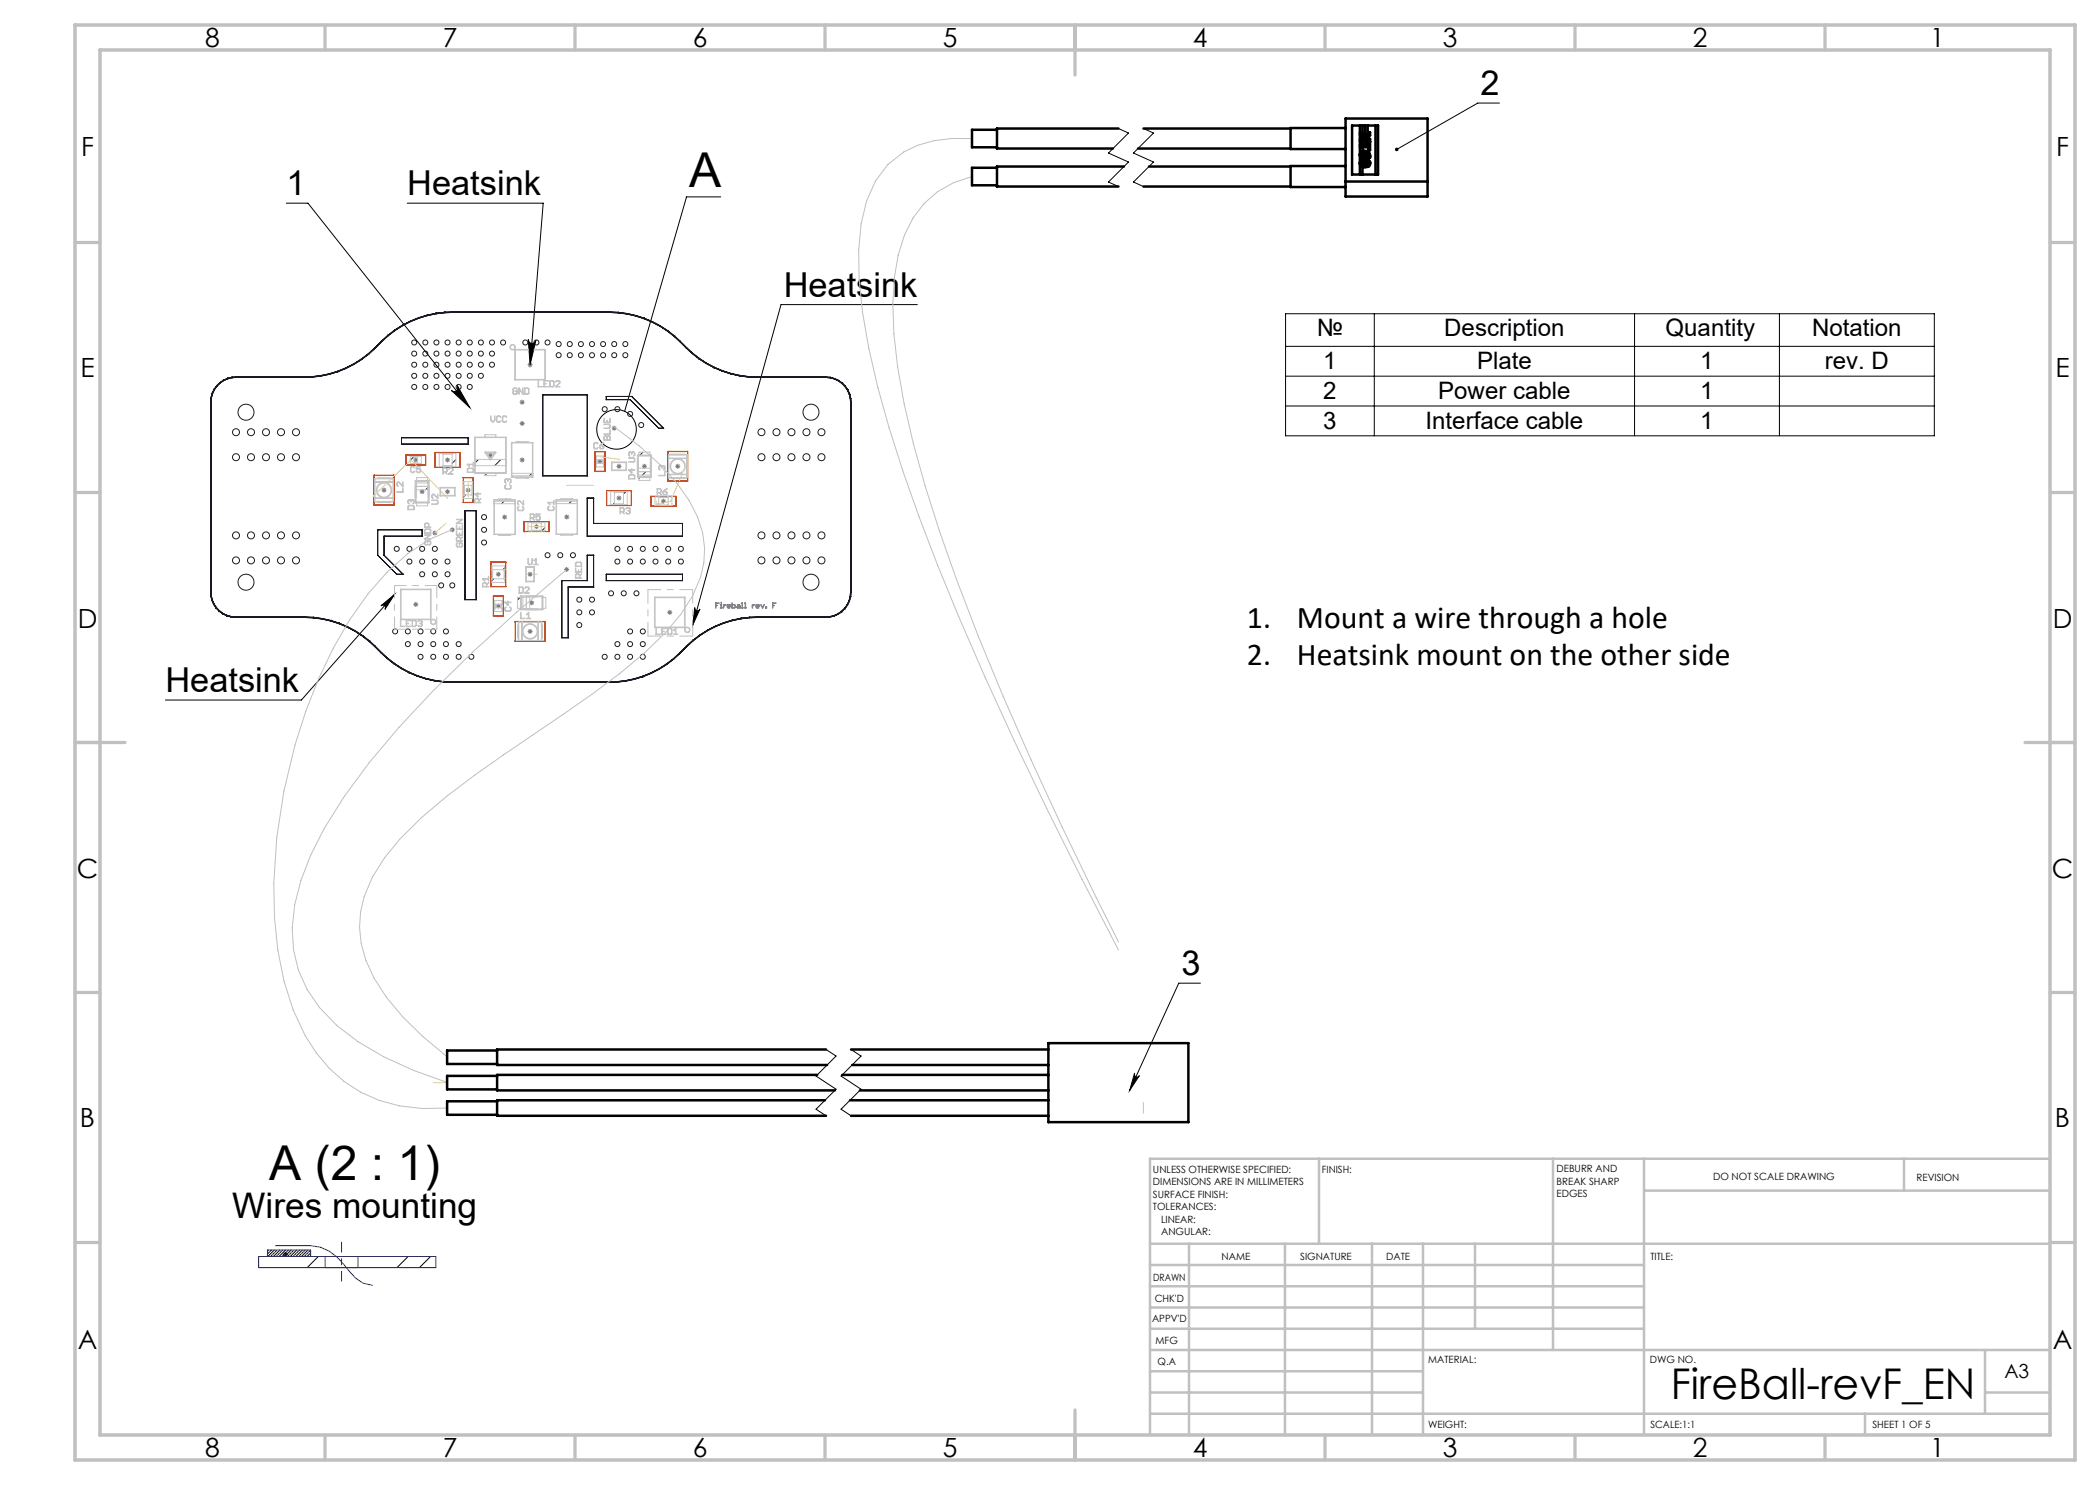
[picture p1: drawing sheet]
<svg xmlns="http://www.w3.org/2000/svg" width="420mm" height="297mm" viewBox="0 0 420 297" stroke-linecap="round" stroke-linejoin="round" font-family="sans-serif">
<defs><g id="words">
<g font-size="9.6">
<text x="137.8" y="37.4">A</text>
<text x="53.9" y="236">A (2 : 1)</text>
</g>
<text font-size="8.5" x="334.2" y="279.7">FireBall-revF_EN</text>
<text font-size="7.1" x="46.5" y="243.6">Wires mounting</text>
<g font-size="6.9">
<text x="296.1" y="19">2</text>
<text x="57.3" y="39.1">1</text>
<text x="81.5" y="39.1">Heatsink</text>
<text x="156.7" y="59.3">Heatsink</text>
<text x="33.1" y="138.4">Heatsink</text>
<text x="236.3" y="195.1">3</text>
</g>
<g font-size="6.3">
<text x="249.4" y="125.7">1.</text>
<text x="259.4" y="125.7">Mount a wire through a hole</text>
<text x="249.4" y="133">2.</text>
<text x="259.4" y="133">Heatsink mount on the other side</text>
</g>
<g font-size="5.3">
<text x="41" y="9.5">8</text>
<text x="88.5" y="9.5">7</text>
<text x="138.5" y="9.5">6</text>
<text x="188.5" y="9.5">5</text>
<text x="238.5" y="9.5">4</text>
<text x="288.5" y="9.5">3</text>
<text x="338.5" y="9.5">2</text>
<text x="386" y="9.5">1</text>
<text x="16.2" y="31.3">F</text>
<text x="411.2" y="31.3">F</text>
<text x="16.1" y="75.5">E</text>
<text x="411.1" y="75.5">E</text>
<text x="15.5" y="125.5">D</text>
<text x="410.5" y="125.5">D</text>
<text x="15.4" y="175.5">C</text>
<text x="410.4" y="175.5">C</text>
<text x="16" y="225.5">B</text>
<text x="411" y="225.5">B</text>
<text x="15.5" y="269.8">A</text>
<text x="410.5" y="269.8">A</text>
<text x="41" y="291.5">8</text>
<text x="88.5" y="291.5">7</text>
<text x="138.5" y="291.5">6</text>
<text x="188.5" y="291.5">5</text>
<text x="238.5" y="291.5">4</text>
<text x="288.5" y="291.5">3</text>
<text x="338.5" y="291.5">2</text>
<text x="386" y="291.5">1</text>
</g>
<g font-size="4.8">
<text x="263.4" y="67.2">№</text>
<text x="288.9" y="67.2">Description</text>
<text x="333.1" y="67.2">Quantity</text>
<text x="362.4" y="67.2">Notation</text>
<text x="264.6" y="73.9">1</text>
<text x="295.4" y="73.9">Plate</text>
<text x="340.1" y="73.9">1</text>
<text x="365" y="73.9">rev. D</text>
<text x="264.6" y="79.8">2</text>
<text x="287.7" y="79.8">Power cable</text>
<text x="340.1" y="79.8">1</text>
<text x="264.6" y="85.8">3</text>
<text x="285.1" y="85.8">Interface cable</text>
<text x="340.1" y="85.8">1</text>
</g>
<text font-size="3.9" x="400.9" y="275.5">A3</text>
<g font-size="2">
<text x="230.6" y="234.6">UNLESS OTHERWISE SPECIFIED:</text>
<text x="230.6" y="237.1">DIMENSIONS ARE IN MILLIMETERS</text>
<text x="230.6" y="239.6">SURFACE FINISH:</text>
<text x="264.4" y="234.6">FINISH:</text>
<text x="311.3" y="234.5">DEBURR AND</text>
<text x="311.3" y="237">BREAK SHARP</text>
<text x="311.3" y="239.5">EDGES</text>
<text x="342.6" y="236">DO NOT SCALE DRAWING</text>
<text x="383.3" y="236.2">REVISION</text>
<text x="230.6" y="242.1">TOLERANCES:</text>
<text x="232.2" y="244.6">LINEAR:</text>
<text x="232.2" y="247.1">ANGULAR:</text>
<text x="244.3" y="252">NAME</text>
<text x="260" y="251.9">SIGNATURE</text>
<text x="277.2" y="251.9">DATE</text>
<text x="330.1" y="251.9">TITLE:</text>
<text x="230.6" y="256.1">DRAWN</text>
<text x="230.9" y="260.3">CHK'D</text>
<text x="230.4" y="264.4">APPV'D</text>
<text x="231.1" y="268.8">MFG</text>
<text x="231.5" y="273">Q.A</text>
<text x="285.6" y="272.5">MATERIAL:</text>
<text x="330" y="272.5">DWG NO.</text>
<text x="285.6" y="285.5">WEIGHT:</text>
<text x="330.1" y="285.6">SCALE:1:1</text>
<text x="374.5" y="285.6">SHEET 1 OF 5</text>
</g>
</g></defs>
<g fill="none" stroke="#000" stroke-width=".2">
<path d="M144.1 39.4h-6.8l-12.4 42.9M223.7 25.7l2 .9-4 4 4 1.8-4 4 2 .9M228.7 25.7l2 .9-4 4 4 1.8-4 4 2 .9M299.9 20.6h-4.3l-16.3 9.3M57.3 40.6h4.3l32.3 40.9M81.4 40.6h27.2l-2.6 32.3M90.2 78.1a.77 .77 0 0 0 1.1 .1 .77 .77 0 0 0 .1-1.1l2.5 4.4zM105.7 67.9a.77 .77 0 0 0 .7 .8 .77 .77 0 0 0 .8-.7l-1.2 4.9zM183.5 60.9h-27.3l-17.7 64.1M257.1 62.7h129.8v24.5h-129.8zM257.1 69.3h129.8M257.1 75.2h129.8"/>
<path d="M274.9 62.7v24.5M326.9 62.7v24.5M355.9 62.7v24.5M257.1 81.2h129.8M78.9 118.9l-18.6 21.1h-27.2M76.2 121.2l2.7-2.3-1.9 3a.54 .54 0 0 0-.1-.8 .54 .54 0 0 0-.7 .1zM139 121.5a.54 .54 0 0 0 .3 .7 .54 .54 0 0 0 .7-.4l-1.5 3.2zM240.1 196.6h-4.3l-9.9 21.5M165.2 209.9l2 1.3-4 4 4 2.6-4 4 2 1.4M170.2 209.9l2 1.3-4 4 4 2.6-4 4 2 1.4M226.9 214.7a.54 .54 0 0 0 .3 .7 .54 .54 0 0 0 .7-.3l-2 3zM53.7 250l-.2 .3"/>
<path d="M53.9 250.4l-.3 .3M54.3 250l-.3 .3M54.4 251l-.2 .3M54.9 250l-1.3 1.3M54.9 250.6l-.3 .2M55.3 250.1l-.3 .3M55.4 251.1l-.2 .2M55.8 250.7l-.2 .3M56 250l-1.3 1.3M56.3 250.3l-.3 .3M56.4 251.3h.1M56.5 250l-.1 .1"/>
<path d="M56.8 250.8l-.3 .3M57.1 250l-1.3 1.3M57.2 250.4l-.2 .3M57.7 250l-.3 .3M57.8 251l-.3 .3M58.2 250l-1.3 1.3M58.2 250.6l-.2 .2M58.7 250.1l-.3 .3M58.8 251.1l-.2 .2M59.2 250.7l-.3 .3M59.3 250l-1.3 1.3M59.6 250.3l-.2 .3"/>
<path d="M59.8 251.3h-.1M59.9 250l-.1 .1M60.2 250.8l-.3 .3M60.5 250l-1.3 1.3M60.6 250.4l-.3 .3M61 250l-.2 .3M61.2 251l-.3 .3M61.6 250l-1.3 1.3M61.6 250.6l-.3 .2M62 250.1l-.3 .3M62.1 250.6l-.7 .7M62.1 251.1l-.1 .2"/>
<path d="M63.7 251.3l-2.3 2.2M81.6 251.3l-2.2 2.2M86.1 251.3l-2.2 2.2"/>
<circle cx="123.3" cy="85.9" r="4"/>
</g>
<g fill="none" stroke="#e13800" stroke-width=".2">
<path d="M74.8 95.1v5.9M74.8 95h4M78.8 95.1v5.9M81.2 93h3.9M81.2 91h3.9M81.2 91v2M85.2 91v2M87 93.5h.1M87 90.5h5M87 93.4v.1M87 93.4h5M87 93.5h5"/>
<path d="M87.1 90.5l-.1 3M87.1 90.5v3M92 93.5h.1M92 93.4v.1M92 90.5v3M92.6 95.6v4.9M92.7 95.5h1.9M94.6 95.6v4.9M119 90.3v4M119 94.3h2M119 90.4h2M120.9 90.3v4"/>
<path d="M121.3 98.1v3M121.3 98.2h5M126.2 98.1v3M130.2 99.3v1.9M130.2 99.2h5M133.5 90.3v5.9M133.6 96.3h3.9M133.6 90.3h3.9M135.1 99.3v1.9M137.6 90.3v5.9M74.8 101h4M92.7 100.5h1.9"/>
<path d="M98.2 112.4h3M98.2 117.4h3M98.2 112.4v4.9M98.7 119.3h2M98.7 119.2v4M100.6 119.2l.1 4M100.6 119.2v4M101.1 112.4v4.9M104.8 104.3v2M104.8 104.4h5M104.8 106.3h5M109.7 104.3v2"/>
<path d="M121.3 101.1h5M130.2 101.3h5M98.7 123.2h.1M98.7 123.1v.1M98.7 123.1h2M98.7 123.2h2M100.6 123.2h.1M100.7 123.1v.1M103 124.3h6M103 128.2h6M103.1 124.3v4M109 124.3v4"/>
</g>
<g fill="none" stroke="#191924" stroke-width=".2">
<path d="M42.2 79.6h.1M42.2 79.6l-.1 .8M42.2 79.5v.1M42.3 79.6h.1M42.3 79.6l-.1 .8M42.4 78.7l-.2 .8M42.4 78.7h.1M42.5 78.7h.1M42.5 78.7l-.2 .9M42.8 77.9h.1M42.8 77.9l-.4 .8M42.9 77.9l-.4 .8"/>
<path d="M42.9 77.9h.1M43.3 77.1h.1M43.3 77.1l-.5 .8M43.4 77.2h.1M43.4 77.2l-.5 .7M44 76.5h.1M44 76.5l-.7 .6M44 76.6h.1M44 76.6l-.6 .6M44.7 76h.1M44.7 76l-.7 .5M44.8 76.1h.1"/>
<path d="M44.8 76.1l-.8 .5M45.5 75.7l-.8 .3M45.5 75.7h.1M45.6 75.8h.1M45.6 75.8l-.8 .3M46.4 75.4l-.8 .3M46.4 75.4h.1M46.4 75.5h.1M46.4 75.5l-.8 .3M47.2 75.4h-.8M47.2 75.4h.1M47.2 75.4h13.7"/>
<path d="M47.2 75.5h.1M47.2 75.5h13.7M47.2 75.5h-.8M60.9 75.4h.1M60.9 75.5h.1M62.3 75.3l-1.4 .1M62.3 75.3h.1M62.3 75.4h.1M62.3 75.4l-1.4 .1M64.1 75.1h.1M64.1 75.1l-1.8 .2M64.1 75.2l-1.8 .2"/>
<path d="M64.1 75.2h.1M65.8 74.8l-1.7 .3M65.8 74.8h.1M65.9 74.9h.1M65.9 74.9l-1.8 .3M67.5 74.2h.1M67.5 74.2l-1.7 .6M67.6 74.3l-1.7 .6M67.6 74.3h.1M69.2 73.6l-1.7 .6M69.2 73.6h.1M69.2 73.7l-1.6 .6"/>
<path d="M69.2 73.7h.1M70.8 72.8l-1.6 .8M70.8 72.8h.1M70.8 72.9l-1.6 .8M70.8 72.9h.1M72.3 71.8h.1M72.3 71.8l-1.5 1M72.3 71.9l-1.5 1M72.3 71.9h.1M73.7 70.7h.1M73.7 70.7l-1.4 1.1M73.7 70.8l-1.4 1.1"/>
<path d="M73.7 70.8h.1M75 69.5h.1M75 69.5l-1.3 1.2M75 69.6h.1M75 69.6l-1.3 1.2M76.3 68.3h.1M76.3 68.3l-1.3 1.2M76.3 68.3l-1.3 1.3M77.6 67.1h.1M77.6 67.1l-1.3 1.2M79 66l-1.4 1.1M79 66h.1"/>
<path d="M79.1 66.1h.1M79.1 66.1l-1.5 1M80.5 65h.1M80.5 65l-1.5 1M80.6 65.1l-1.5 1M80.6 65.1h.1M82.1 64.2l-1.6 .8M82.1 64.2h.1M82.1 64.3h.1M82.1 64.3l-1.5 .8M83.7 63.5h.1M83.7 63.5l-1.6 .7"/>
<path d="M83.8 63.5h-.1M83.8 63.6h.1M83.8 63.6l-1.7 .7M85.5 63l-1.7 .5M85.5 63h.1M85.5 63.1h.1M85.5 63.1l-1.7 .5M87.2 62.7h.1M87.2 62.7l-1.7 .3M87.2 62.8h.1M87.2 62.8l-1.7 .3M89 62.4h.1"/>
<path d="M89 62.4l-1.8 .3M89 62.5h.1M89 62.5l-1.8 .3M90.4 62.4h-1.4M90.4 62.4h31.5M90.4 62.4h.1M90.4 62.5h-1.4M90.4 62.5h31.5M90.4 62.5h.1M108.6 79v16.2M108.6 79h.1M108.6 79h8.8"/>
<path d="M117.4 79v16.2M117.4 79h.1M121.3 79.3v.6M121.3 79.3h.1M121.3 79.9h.1M121.3 79.3h5M121.3 79.9h4.7M121.9 62.5h.1M121.9 62.5l1.7 .1M121.9 62.4h.1M121.9 62.4l1.8 .1M123.6 62.6h.1"/>
<path d="M123.6 62.6l1.8 .2M123.7 62.5h.1M123.7 62.5l1.7 .2M125.4 62.8h.1M125.4 62.8l1.7 .4M125.4 62.7h.1M125.4 62.7l1.8 .4M126 79.9h.1M126 79.9l5.7 5.7M126.3 79.3h.1M126.3 79.3l6.4 6.3M127.1 63.2h.1"/>
<path d="M127.1 63.2l1.7 .5M127.2 63.1h.1M127.2 63.1l1.7 .5M128.8 63.7h.1M128.8 63.7l1.7 .7M128.9 63.6h.1M128.9 63.6l1.6 .7M130.5 64.4h.1M130.5 64.4l1.5 .9M130.5 64.3h.1M130.5 64.3l1.6 .9M132 65.3l1.5 .9"/>
<path d="M132 65.3h.1M132.1 65.2h.1M132.1 65.2l1.5 1M133.5 66.2h.1M133.5 66.2l1.4 1.1M133.6 66.2h.1M133.6 66.2l1.4 1.1M134.9 67.3l1.1 1M134.9 67.3h.1M135 67.3h.1M135 67.3l1 1M136 68.3h.1"/>
<path d="M136 68.3l1.3 1.3M136 68.3l1.3 1.2M137.3 69.6h.1M137.3 69.6l1 1M137.3 69.5l1.1 1M137.3 69.5h.1M138.3 70.6h.1M138.3 70.6l1.4 1.1M138.4 70.5l1.4 1.1M138.4 70.5h.1M139.7 71.7h.1M139.7 71.7l1.5 1"/>
<path d="M139.8 71.6l1.5 1M139.8 71.6h.1M141.2 72.7h.1M141.2 72.7l1.6 .8M141.3 72.6h.1M141.3 72.6l1.6 .8M142.8 73.5h.1M142.8 73.5l1.7 .7M142.9 73.4l1.6 .7M142.9 73.4h.1M144.5 74.2h.1M144.5 74.2l1.6 .6"/>
<path d="M144.5 74.1l1.7 .6M144.5 74.1h.1M146.1 74.8h.1M146.2 74.8h.1M146.2 74.8l1.7 .4M146.2 74.7l1.7 .4M146.2 74.7h.1M147.9 75.2h.1M147.9 75.2l1.8 .2M147.9 75.1l1.8 .2M147.9 75.1h.1M149.7 75.4h.1"/>
<path d="M149.7 75.4l1.7 .1M149.7 75.3l1.7 .1M149.7 75.3h.1M151.4 75.5h.1M151.4 75.4h13.8M151.4 75.4h.1M165.2 75.5h.1M165.2 75.5h-13.8M165.2 75.5l.8 .1M165.2 75.4h.1M165.2 75.4l.8 .1M166 75.6h.1"/>
<path d="M166 75.6l.9 .2M166 75.5h.1M166.1 75.5l.8 .2M166.9 75.8h.1M166.9 75.8l.8 .4M166.9 75.7h.1M166.9 75.7l.8 .4M167.7 76.2h.1M167.7 76.2l.7 .5M167.7 76.1h.1M167.7 76.1l.8 .5M168.4 76.7h.1"/>
<path d="M168.4 76.7l.6 .6M168.5 76.6h.1M168.5 76.6l.6 .7M169 77.3l.5 .8M169 77.3h.1M169.1 77.3h.1M169.1 77.3l.5 .7M169.5 78.1h.1M169.5 78.1l.3 .8M169.6 78h.1M169.6 78l.3 .8M169.8 78.9h.1"/>
<path d="M169.8 78.9l.3 .8M169.9 78.8h.1M169.9 78.8l.3 .9M170.1 79.7v.7M170.1 79.7h.1M170.2 79.7h.1M170.2 79.7v.7M42.1 80.4v38M42.1 80.4h.1M42.2 80.4h.1M42.2 80.4v38M80.3 87.5v1.3"/>
<path d="M80.3 87.5h.1M80.3 88.8h.1M80.3 87.5h13.3M80.3 88.8h13.3M82.8 91.3l-.7 .8M85.7 97.4l-.6 .6M87.9 90.7h.1M91.2 91.9l-.8 .8M93.1 99l-.3 .3M93.6 87.5v1.3M93.6 88.8h.1M93.6 87.5h.1"/>
<path d="M95.7 91.9l-.7 .7M97.5 94.6l-.5 .5M100.2 91.9l-1.3 1.2M101.3 99.8l-.2 .1M103.7 88.3l-.1 .2M105.6 95.5l-.2 .1M106.4 94.7l-.5 .4M108.6 95.2h.1M108.6 95.2h8.8M117.4 99.6v7.6M117.4 95.2h.1M117.4 99.6h.1"/>
<path d="M117.4 99.6h1.3M118.7 99.6v5.1M118.7 99.6h.1M125.2 98.3l-.5 .5M128.1 95.4l-.3 .3M128.6 90.4l-.7 .7M129.2 94.3l-.7 .7M131.7 85.6h.1M131.7 85.6h1M132.7 85.6h.1M170.1 80.4v38M170.1 80.4h.1"/>
<path d="M170.2 80.4v38M170.2 80.4h.1M42.1 118.4l.1 .8M42.1 118.4h.1M42.2 119.2h.1M42.2 119.2l.2 .8M42.2 118.4h.1M42.2 118.4l.1 .8M42.3 119.2h.1M42.3 119.2l.2 .8M75.5 106v5M75.5 106h.1"/>
<path d="M75.5 111h.1M75.5 106h8.9M75.5 111l3.8 3.9M76.8 107.2v3.8M76.8 111h.1M76.8 107.2h.1M76.8 107.2h7.6M76.8 111l3.8 3.9M79.3 114.9h.1M79.3 114.9h1.3M80.6 114.9h.1M84.4 106v1.2"/>
<path d="M84.4 106h.1M84.4 107.2h.1M93 102.2v17.7M93 119.9h.1M93 102.2h.1M93 119.9h2.2M93 102.2h2.2M95.2 102.2v17.7M95.2 102.2h.1M95.2 119.9h.1M98.8 115.8l-.4 .3M100.8 100.3l-.5 .4"/>
<path d="M101 113.5l-.4 .4M104 119.5l-.5 .5M108.5 119.5h.1M109 105.5l-.7 .7M112.4 116.1v11.5M112.4 116.1h.1M112.4 116.1h5M113.6 117.4v10.2M113.6 117.4h.1M113.6 117.4h5.1M114.3 100.2l-.5 .5M117.4 111v5.1"/>
<path d="M117.4 107.2h.1M117.4 111h.1M117.4 107.2h19.1M117.4 111h1.3M117.4 116.1h.1M118.7 111v6.4M118.7 104.7h.1M118.7 117.4h.1M118.7 104.7h17.8M118.7 111h.1M121.3 114.9v1.2M121.3 116.1h.1"/>
<path d="M121.3 114.9h.1M121.3 116.1h15.2M121.3 114.9h15.2M122.9 100.6l-.3 .3M131.7 100.7l-.3 .4M136.5 104.7v2.5M136.5 114.9v1.2M136.5 107.2h.1M136.5 116.1h.1M136.5 104.7h.1M136.5 114.9h.1M170 119.3h.1"/>
<path d="M170 119.3l-.2 .9M170.1 118.4h.1M170.1 118.4l-.1 .9M170.1 119.3h.1M170.1 119.3l-.2 .9M170.2 118.4h.1M170.2 118.4l-.1 .9M42.4 120.1h.1M42.4 120.1l.3 .8M42.5 120h.1M42.5 120l.3 .8M42.7 120.9l.5 .7"/>
<path d="M42.7 120.9h.1M42.8 120.8h.1M42.8 120.8l.5 .8M43.2 121.6h.1M43.2 121.6l.7 .7M43.3 121.6l.6 .6M43.3 121.6h.1M43.9 122.3h.1M43.9 122.3l.7 .5M43.9 122.2h.1M43.9 122.2l.7 .5M44.6 122.8h.1"/>
<path d="M44.6 122.8l.8 .4M44.6 122.7l.8 .4M44.6 122.7h.1M45.4 123.2h.1M45.4 123.2l.9 .2M45.4 123.1l.9 .2M45.4 123.1h.1M46.3 123.4h.1M46.3 123.4l.9 .1M46.3 123.3l.9 .1M46.3 123.3h.1M47.2 123.5h.1"/>
<path d="M47.2 123.5h13.7M47.2 123.4h13.7M47.2 123.4h.1M60.9 123.5h.1M60.9 123.5l1.7 .1M60.9 123.4l1.8 .1M60.9 123.4h.1M62.6 123.6h.1M62.6 123.6l1.8 .2M62.7 123.5h.1M62.7 123.5l1.7 .2M64.4 123.8h.1"/>
<path d="M64.4 123.8l1.7 .4M64.4 123.7h.1M64.4 123.7l1.8 .4M66.1 124.2h.1M66.1 124.2l1.7 .5M66.2 124.1h.1M66.2 124.1l1.7 .5M67.8 124.7h.1M67.8 124.7l1.7 .7M67.9 124.6h.1M67.9 124.6l1.6 .7M69.5 125.4h.1"/>
<path d="M69.5 125.4l1.5 .9M69.5 125.3h.1M69.5 125.3l1.6 .9M71 126.3h.1M71 126.3l1.5 .9M71.1 126.2h.1M71.1 126.2l1.5 1M72.5 127.2h.1M72.5 127.2l1.4 1.1M72.6 127.2h.1M72.6 127.2l1.4 1.1M73.9 128.3h.1"/>
<path d="M73.9 128.3l1.1 1M74 128.3h.1M74 128.3l1 1M75 129.3h.1M75 129.3l1.3 1.3M75 129.3l1.3 1.2M76.3 130.6h.1M76.3 130.6l1 1M76.3 130.5h.1M76.3 130.5l1.1 1M77.3 131.6h.1M77.3 131.6l1.4 1.1"/>
<path d="M77.4 131.5h.1M77.4 131.5l1.4 1.1M78.7 132.7h.1M78.7 132.7l1.5 1M78.8 132.6l1.5 1M78.8 132.6h.1M80.2 133.7h.1M80.2 133.7l1.6 .8M80.3 133.6h.1M80.3 133.6l1.6 .8M81.8 134.5h.1M81.8 134.5l1.7 .7"/>
<path d="M81.9 134.4h.1M81.9 134.4l1.6 .7M83.5 135.2h.1M83.5 135.2l1.6 .6M83.5 135.1l1.7 .6M83.5 135.1h.1M85.1 135.8h.1M85.2 135.8h.1M85.2 135.8l1.7 .4M85.2 135.7l1.7 .4M85.2 135.7h.1M86.9 136.2h.1"/>
<path d="M86.9 136.2l1.8 .2M86.9 136.1l1.8 .2M86.9 136.1h.1M88.7 136.4h.1M88.7 136.4l1.7 .1M88.7 136.3l1.7 .1M88.7 136.3h.1M90.4 136.5h.1M90.4 136.5h31.5M90.4 136.4h31.5M90.4 136.4h.1M112.4 127.6h.1"/>
<path d="M112.4 127.6h1.2M113.6 127.6h.1M121.9 136.4h.1M121.9 136.5h.1M123.3 136.3l-1.4 .1M123.3 136.3h.1M123.3 136.4h.1M123.3 136.4l-1.4 .1M125.1 136.1h.1M125.1 136.1l-1.8 .2M125.1 136.2l-1.8 .2M125.1 136.2h.1"/>
<path d="M126.8 135.8h.1M126.8 135.8l-1.7 .3M126.9 135.9l-1.8 .3M126.9 135.9h.1M128.5 135.2l-1.7 .6M128.5 135.2h.1M128.6 135.3l-1.7 .6M128.6 135.3h.1M130.2 134.6l-1.7 .6M130.2 134.6h.1M130.2 134.7l-1.6 .6M130.2 134.7h.1"/>
<path d="M131.8 133.8l-1.6 .8M131.8 133.8h.1M131.8 133.9l-1.6 .8M131.8 133.9h.1M133.3 132.8h.1M133.3 132.8l-1.5 1M133.3 132.9l-1.5 1M133.3 132.9h.1M134.7 131.7h.1M134.7 131.7l-1.4 1.1M134.7 131.8h.1M134.7 131.8l-1.4 1.1"/>
<path d="M136 130.5h.1M136 130.5l-1.3 1.2M136 130.6h.1M136 130.6l-1.3 1.2M137.3 129.3h.1M137.3 129.3l-1.3 1.2M137.3 129.3l-1.3 1.3M138.6 128.1l-1.3 1.2M138.6 128.1h.1M140 127h.1M140 127l-1.4 1.1M140.1 127.1h.1"/>
<path d="M140.1 127.1l-1.5 1M141.5 126l-1.5 1M141.5 126h.1M141.6 126.1h.1M141.6 126.1l-1.5 1M143.1 125.2h.1M143.1 125.2l-1.6 .8M143.1 125.3h.1M143.1 125.3l-1.5 .8M144.7 124.5l-1.6 .7M144.7 124.5h.1M144.8 124.5h-.1"/>
<path d="M144.8 124.6h.1M144.8 124.6l-1.7 .7M146.5 124h.1M146.5 124l-1.7 .5M146.5 124.1h.1M146.5 124.1l-1.7 .5M148.2 123.7h.1M148.2 123.7l-1.7 .3M148.2 123.8h.1M148.2 123.8l-1.7 .3M150 123.4h.1M150 123.4l-1.8 .3"/>
<path d="M150 123.5h.1M150 123.5l-1.8 .3M151.4 123.4h13.8M151.4 123.4h-1.4M151.4 123.4h.1M151.4 123.5h.1M151.4 123.5h13.8M151.4 123.5h-1.4M165.2 123.4h.1M165.2 123.5h.1M165.9 123.3l-.7 .1M165.9 123.3h.1"/>
<path d="M165.9 123.4l-.7 .1M165.9 123.4h.1M166.7 123.1h.1M166.7 123.1l-.8 .2M166.8 123.2l-.9 .2M166.8 123.2h.1M167.5 122.8l-.8 .3M167.5 122.8h.1M167.6 122.9l-.8 .3M167.6 122.9h.1M168.3 122.3l-.8 .5M168.3 122.3h.1"/>
<path d="M168.3 122.4l-.7 .5M168.3 122.4h.1M168.9 121.7h.1M168.9 121.7l-.6 .6M169 121.7l-.7 .7M169 121.7h.1M169.4 121l-.5 .7M169.4 121h.1M169.5 121l-.5 .7M169.5 121h.1M169.8 120.2h.1M169.8 120.2l-.4 .8"/>
<path d="M169.9 120.2l-.4 .8M169.9 120.2h.1"/>
<circle cx="82.8" cy="77.4" r=".5"/>
<circle cx="82.8" cy="68.5" r=".5"/>
<circle cx="82.8" cy="70.7" r=".5"/>
<circle cx="82.8" cy="72.9" r=".5"/>
<circle cx="82.8" cy="75.2" r=".5"/>
<circle cx="85.1" cy="77.4" r=".5"/>
<circle cx="85.1" cy="68.5" r=".5"/>
<circle cx="85.1" cy="70.7" r=".5"/>
<circle cx="85.1" cy="72.9" r=".5"/>
<circle cx="85.1" cy="75.2" r=".5"/>
<circle cx="87.3" cy="77.4" r=".5"/>
<circle cx="87.3" cy="68.5" r=".5"/>
<circle cx="87.3" cy="70.7" r=".5"/>
<circle cx="87.3" cy="72.9" r=".5"/>
<circle cx="87.3" cy="75.2" r=".5"/>
<circle cx="89.5" cy="77.4" r=".5"/>
<circle cx="89.5" cy="68.5" r=".5"/>
<circle cx="89.5" cy="70.7" r=".5"/>
<circle cx="89.5" cy="72.9" r=".5"/>
<circle cx="89.5" cy="75.2" r=".5"/>
<circle cx="91.7" cy="77.4" r=".5"/>
<circle cx="91.7" cy="68.5" r=".5"/>
<circle cx="91.7" cy="70.7" r=".5"/>
<circle cx="91.7" cy="72.9" r=".5"/>
<circle cx="91.7" cy="75.2" r=".5"/>
<circle cx="94" cy="77.4" r=".5"/>
<circle cx="94" cy="68.5" r=".5"/>
<circle cx="94" cy="70.7" r=".5"/>
<circle cx="94" cy="72.9" r=".5"/>
<circle cx="94" cy="75.2" r=".5"/>
<circle cx="96.2" cy="68.5" r=".5"/>
<circle cx="96.2" cy="70.7" r=".5"/>
<circle cx="96.2" cy="72.9" r=".5"/>
<circle cx="96.2" cy="75.2" r=".5"/>
<circle cx="98.4" cy="68.5" r=".5"/>
<circle cx="98.4" cy="70.7" r=".5"/>
<circle cx="98.4" cy="72.9" r=".5"/>
<circle cx="100.6" cy="68.5" r=".5"/>
<circle cx="105.1" cy="68.5" r=".5"/>
<circle cx="107.3" cy="68.5" r=".5"/>
<circle cx="109.5" cy="68.5" r=".5"/>
<circle cx="111.7" cy="68.8" r=".5"/>
<circle cx="111.7" cy="71" r=".5"/>
<circle cx="114" cy="68.8" r=".5"/>
<circle cx="114" cy="71" r=".5"/>
<circle cx="116.2" cy="68.8" r=".5"/>
<circle cx="116.2" cy="71" r=".5"/>
<circle cx="118.4" cy="68.8" r=".5"/>
<circle cx="118.4" cy="71" r=".5"/>
<circle cx="120.6" cy="68.8" r=".5"/>
<circle cx="120.6" cy="71" r=".5"/>
<circle cx="122.8" cy="68.8" r=".5"/>
<circle cx="122.8" cy="71" r=".5"/>
<circle cx="125.1" cy="68.8" r=".5"/>
<circle cx="125.1" cy="71" r=".5"/>
<circle cx="47.2" cy="91.4" r=".7"/>
<circle cx="47.2" cy="86.4" r=".7"/>
<circle cx="49.2" cy="82.4" r="1.6"/>
<circle cx="50.2" cy="91.4" r=".7"/>
<circle cx="50.2" cy="86.4" r=".7"/>
<circle cx="53.2" cy="91.4" r=".7"/>
<circle cx="53.2" cy="86.4" r=".7"/>
<circle cx="56.2" cy="91.4" r=".7"/>
<circle cx="56.2" cy="86.4" r=".7"/>
<circle cx="59.2" cy="91.4" r=".7"/>
<circle cx="59.2" cy="86.4" r=".7"/>
<circle cx="120.9" cy="81.8" r=".5"/>
<circle cx="123.5" cy="81.8" r=".5"/>
<circle cx="126" cy="82.8" r=".5"/>
<circle cx="128.2" cy="85" r=".5"/>
<circle cx="152.3" cy="91.4" r=".7"/>
<circle cx="152.3" cy="86.4" r=".7"/>
<circle cx="155.3" cy="91.4" r=".7"/>
<circle cx="155.3" cy="86.4" r=".7"/>
<circle cx="158.3" cy="91.4" r=".7"/>
<circle cx="158.3" cy="86.4" r=".7"/>
<circle cx="161.3" cy="91.4" r=".7"/>
<circle cx="161.3" cy="86.4" r=".7"/>
<circle cx="162.2" cy="82.4" r="1.6"/>
<circle cx="164.3" cy="91.4" r=".7"/>
<circle cx="164.3" cy="86.4" r=".7"/>
<circle cx="47.2" cy="112.1" r=".7"/>
<circle cx="47.2" cy="107.1" r=".7"/>
<circle cx="49.2" cy="116.4" r="1.6"/>
<circle cx="50.2" cy="112.1" r=".7"/>
<circle cx="50.2" cy="107.1" r=".7"/>
<circle cx="53.2" cy="112.1" r=".7"/>
<circle cx="53.2" cy="107.1" r=".7"/>
<circle cx="56.2" cy="112.1" r=".7"/>
<circle cx="56.2" cy="107.1" r=".7"/>
<circle cx="59.2" cy="112.1" r=".7"/>
<circle cx="59.2" cy="107.1" r=".7"/>
<circle cx="79.3" cy="109.8" r=".5"/>
<circle cx="81.9" cy="112.3" r=".5"/>
<circle cx="81.9" cy="109.8" r=".5"/>
<circle cx="84.4" cy="114.9" r=".5"/>
<circle cx="84.4" cy="112.3" r=".5"/>
<circle cx="84.4" cy="109.8" r=".5"/>
<circle cx="87" cy="114.9" r=".5"/>
<circle cx="87" cy="109.8" r=".5"/>
<circle cx="87" cy="112.3" r=".5"/>
<circle cx="88.2" cy="117.1" r=".5"/>
<circle cx="89.5" cy="114.9" r=".5"/>
<circle cx="89.5" cy="112.3" r=".5"/>
<circle cx="90.5" cy="117.1" r=".5"/>
<circle cx="96.8" cy="108.5" r=".5"/>
<circle cx="96.8" cy="106" r=".5"/>
<circle cx="96.8" cy="103.4" r=".5"/>
<circle cx="109.5" cy="111" r=".5"/>
<circle cx="112.1" cy="111" r=".5"/>
<circle cx="114.6" cy="111" r=".5"/>
<circle cx="115.9" cy="119.9" r=".5"/>
<circle cx="118.4" cy="119.9" r=".5"/>
<circle cx="122.2" cy="118.7" r=".5"/>
<circle cx="123.5" cy="112.3" r=".5"/>
<circle cx="123.5" cy="109.8" r=".5"/>
<circle cx="124.8" cy="118.7" r=".5"/>
<circle cx="126" cy="112.3" r=".5"/>
<circle cx="126" cy="109.8" r=".5"/>
<circle cx="127.3" cy="118.7" r=".5"/>
<circle cx="128.6" cy="109.8" r=".5"/>
<circle cx="128.6" cy="112.3" r=".5"/>
<circle cx="131.1" cy="112.3" r=".5"/>
<circle cx="131.1" cy="109.8" r=".5"/>
<circle cx="133.6" cy="112.3" r=".5"/>
<circle cx="133.6" cy="109.8" r=".5"/>
<circle cx="136.2" cy="112.3" r=".5"/>
<circle cx="136.2" cy="109.8" r=".5"/>
<circle cx="152.3" cy="112.1" r=".7"/>
<circle cx="152.3" cy="107.1" r=".7"/>
<circle cx="155.3" cy="112.1" r=".7"/>
<circle cx="155.3" cy="107.1" r=".7"/>
<circle cx="158.3" cy="112.1" r=".7"/>
<circle cx="158.3" cy="107.1" r=".7"/>
<circle cx="161.3" cy="112.1" r=".7"/>
<circle cx="161.3" cy="107.1" r=".7"/>
<circle cx="162.2" cy="116.4" r="1.6"/>
<circle cx="164.3" cy="112.1" r=".7"/>
<circle cx="164.3" cy="107.1" r=".7"/>
<circle cx="79" cy="126.3" r=".5"/>
<circle cx="81.6" cy="126.3" r=".5"/>
<circle cx="81.6" cy="128.8" r=".5"/>
<circle cx="84.1" cy="126.3" r=".5"/>
<circle cx="84.1" cy="131.4" r=".5"/>
<circle cx="84.1" cy="128.8" r=".5"/>
<circle cx="86.7" cy="126.3" r=".5"/>
<circle cx="86.7" cy="131.4" r=".5"/>
<circle cx="86.7" cy="128.8" r=".5"/>
<circle cx="89.2" cy="126.3" r=".5"/>
<circle cx="89.2" cy="131.4" r=".5"/>
<circle cx="89.2" cy="128.8" r=".5"/>
<circle cx="91.7" cy="131.4" r=".5"/>
<circle cx="91.7" cy="128.8" r=".5"/>
<circle cx="94.3" cy="131.4" r=".5"/>
<circle cx="115.9" cy="122.5" r=".5"/>
<circle cx="115.9" cy="125" r=".5"/>
<circle cx="118.4" cy="122.5" r=".5"/>
<circle cx="120.9" cy="131.4" r=".5"/>
<circle cx="123.5" cy="128.8" r=".5"/>
<circle cx="123.5" cy="131.4" r=".5"/>
<circle cx="126" cy="126.3" r=".5"/>
<circle cx="126" cy="131.4" r=".5"/>
<circle cx="126" cy="128.8" r=".5"/>
<circle cx="128.6" cy="126.3" r=".5"/>
<circle cx="128.6" cy="131.4" r=".5"/>
<circle cx="128.6" cy="128.8" r=".5"/>
</g>
<g fill="none" stroke="#808080" stroke-width=".2">
<path d="M104.4 79.9v1M105.5 72.9h1M105.7 72.6l.7 .7M106 72.4v1M106.4 72.6l-.7 .7M76.3 98h1M76.5 97.7l.7 .7M76.8 97.5v1M77.2 97.7l-.7 .7M82.7 92h1M82.8 91.6l.7 .7M83.2 91.5v1"/>
<path d="M83.5 91.6l-.7 .7M83.9 98.3h1M84.1 98l.7 .7M84.4 97.8v1M84.8 98l-.7 .7M89 92h1M89 98.3h1M89.2 91.6l.7 .7M89.2 98l.7 .7M89.5 91.5v1M89.5 97.8v1M89.9 91.6l-.7 .7"/>
<path d="M89.9 98l-.7 .7M93.1 98h1M93.3 97.7l.7 .7M93.6 97.5v1M94 97.7l-.7 .7M97.6 91h1M97.7 90.7l.7 .7M98.1 90.5v1M98.4 90.7l-.7 .7M103.9 80.4h1M103.9 92h1M103.9 84.7h1"/>
<path d="M104.1 80.1l.7 .7M104.1 91.6l.7 .7M104.1 84.3l.7 .7M104.4 84.2v1M104.4 91.5v1M104.8 80.1l-.7 .7M104.8 91.6l-.7 .7M104.8 84.3l-.7 .7M119.5 92.3h1M119.6 92l.7 .7M120 91.8v1M120.3 92l-.7 .7"/>
<path d="M122.3 85.6h1M122.5 85.3l.7 .7M122.8 85.1v1M123.2 85.3l-.7 .7M123.3 93.3h1M123.3 99.6h1M123.4 99.3l.8 .7M123.4 92.9l.8 .7M123.8 92.8v1M123.8 99.1v1M124.2 99.3l-.8 .7M124.2 92.9l-.8 .7"/>
<path d="M128.4 93.3h1M128.5 92.9l.7 .7M128.9 92.8v1M129.2 92.9l-.7 .7M132.3 99.9l.7 .7M132.7 99.7v1M133 99.9l-.7 .7M135 93.3h1M135.2 92.9l.7 .7M135.5 92.8v1M135.9 92.9l-.7 .7M86.5 106.6h1"/>
<path d="M86.6 106.2l.7 .8M87 106.1v1M87.3 106.2l-.7 .8M90 106h1M90.1 105.6l.7 .7M90.5 105.5v1M90.8 105.6l-.7 .7M99.2 114.9h1M99.3 114.5l.7 .7M99.7 114.4v1M100 114.5l-.7 .7M100.4 103.4h1"/>
<path d="M100.6 103.1l.7 .7M100.9 102.9v1M101.3 103.1l-.7 .7M105.5 114.9h1M105.7 114.5l.7 .7M106 114.4v1M106.4 114.5l-.7 .7M106.8 105.3h1M106.9 105l.7 .7M107.3 104.8v1M107.6 105l-.7 .7M112.8 113.9h1"/>
<path d="M112.9 103.4h1M113 113.5l.7 .8M113 103l.7 .8M113.3 113.4v1M113.4 102.9v1M113.7 113.5l-.7 .8M113.7 103l-.7 .8M132.2 100.2h1M82.7 120.9h1M82.8 120.5l.7 .7M83.2 120.4v1M83.5 120.5l-.7 .7"/>
<path d="M99.2 121.2h1M99.3 120.8l.7 .8M99.7 120.7v1M100 120.8l-.7 .8M105.5 126.3h1M105.7 125.9l.7 .7M105.8 120.6h1M106 120.2l.7 .7M106 125.8v1M106.3 120.1v1M106.4 125.9l-.7 .7M106.7 120.2l-.7 .7"/>
<path d="M133.5 122.5h1M133.6 122.1l.7 .7M134 122v1M134.3 122.1l-.7 .7"/>
</g>
<g fill="none" stroke="#5a5ab4" stroke-width=".2">
<path d="M143.1 120.6l.1 1zM143.1 120.6h.7zM143.1 121.1h.4zM144.1 120.9h.2zM144.1 121.5l.3 .1zM144.2 120.9v.7zM144.2 120.4v.3zM144.7 120.9v.7zM145 120.9l-.3 .4zM145 120.9h.2zM145.5 121.4l.2 .2zM145.5 121.1v.4z"/>
<path d="M145.5 121.2l.7 .1zM145.6 121.5l.4 .1zM145.6 120.9l-.1 .2zM145.6 120.9h.4zM145.9 120.9l.2 .2zM146.1 121.1v.2zM146.4 120.6v1zM146.4 120.9h.5zM146.4 121.5l.5 .1M146.9 121.5l.2-.1zM146.9 120.9l.2 .2zM147 121.1l.1 .4z"/>
<path d="M147.3 121.4l.2 .2zM147.3 121.4l.2-.2zM147.5 120.9h.4zM147.5 121.5l.5 .1zM147.5 121.2l.5 .1zM147.8 120.9l.2 .2zM148 121.1v.5zM148.3 120.6h.2zM148.3 121.5l.3 .1zM148.4 120.6l.1 1zM148.9 120.6h.2zM148.9 121.5l.4 .1z"/>
<path d="M149.1 120.6v1zM150.5 120.9v.7zM150.8 120.9l-.3 .4zM150.8 120.9h.2zM151.2 121.1l.1 .4zM151.2 121.1l.2-.2zM151.2 121.2l.7 .1zM151.3 121.4l.1 .2M151.4 121.5l.4 .1zM151.4 120.9h.3M151.7 120.9l.2 .2zM151.9 121.1v.2z"/>
<path d="M152.2 120.9l.3 .7zM152.8 120.9l-.3 .7zM153.1 121.4h.2zM153.1 121.5l.2 .1zM153.2 121.4v.2M153.3 121.4v.2zM154.5 120.6v1zM154.5 120.6h.7zM154.5 121.1h.4z"/>
</g>
<g fill="none" stroke="#c4c4c4" stroke-width=".2">
<path d="M102.7 78.6l.1 .2M102.7 77.8v.8M102.7 77.8h-.1v.8h.1M102.8 77.6h.5zM102.8 77.6l-.1 .3M102.8 78.8h.5zM103 75.9h6.1l-6.1 .1zM103 69.9h.1l-.1 6.1zM103 69.9h6.1l-6.1 .1zM103 78.2h.5zM103.2 77.6l.2 .3zM103.4 78.6v.1l-.2 .1z"/>
<path d="M103.4 78.2v.5zM103.8 77.7l.7 1.1h.1M103.8 77.7v-.1l.8 1.2M103.8 77.6v1.3zM104.5 77.6l.1 1.3zM104.9 77.6l.1 1.3zM104.9 78.8h.7zM104.9 77.6h.7zM105.5 77.6l.3 .3zM105.7 77.8v.8M105.7 77.8h.1v.8h-.1M105.7 78.6l.1 .1-.3 .1z"/>
<path d="M107.6 76.1l.1 1.3zM107.6 77.3h.9zM108.8 76.2h.1v1.1h-.1M108.8 76.2v1.1M108.8 76.1l.9 .1zM108.8 77.3h.9zM108.8 76.7l.5 .1zM109 69.9h.1l-.1 6.1zM110 76.1v1.3zM110 77.3h.6zM110 76.1l.6 .1zM110.5 77.3l.3-.2-.2 .3z"/>
<path d="M110.5 76.1l.3 .3zM110.7 76.3l.1 .9zM111.1 77.3h.9zM111.3 76.1l.5 .1zM111.3 76.1l.1 .1-.3 .2zM111.7 76.1l.3 .3zM111.9 76.5l.1 .1-.9 .8zM111.9 76.3v.3zM74.9 95.7l.1 4.7zM74.9 99.6h3.8zM74.9 96.4h3.8zM74.9 95.7h3.8z"/>
<path d="M75.5 95.6h2.6zM78.6 95.7l.1 4.7zM79.4 98.4h1.2zM79.4 96.6v.5zM79.4 97l.2 .3zM79.6 96.4l.2 .1zM79.6 96.4v.1l-.2 .2zM79.8 96.4l.8 .9zM80.5 97.6l.1 .9zM80.5 96.4l.1 .9zM81.8 99.9l.3 .1zM81.8 99.9l.1 .1-.3 .2z"/>
<path d="M82 99.9l.2 .3zM82.1 94.3l.3 .1M82.1 93.5v.8zM82.3 93.3h.1l-.3 .2zM82.3 93.4v-.1l.4 .1M82.3 94.4v.1l.4-.1M82.3 93.4h.4M82.3 94.4h.4M82.4 99.9v.1l-.2 .2zM82.4 99.9l.2 .1zM82.6 99.9l.2 .3zM82.7 93.3l.3 .2z"/>
<path d="M82.7 91.3h.9zM82.9 94.3h.1l-.3 .2zM83 97.3l.1-.1 .1 .1M83 99.4l.1 .1 .1-.1M83.1 96.1l.1 .1-.1 4.4zM83.1 96.1l2.7 .1-2.7 .1zM83.2 97.3l2.5-.1 .1 .1M83.2 97.3h2.5M83.3 93.3h.8zM83.3 93.3v.6zM83.3 94.3l.2 .2zM83.3 95.5h2.2v.7h-2.2z"/>
<path d="M83.5 94.4l.4 .1zM83.5 92.7v-.1l-.8 .1 .1-1.4h-.7v1.4h2.2v-1.4h-.8v1.4M83.7 93.7h.1M83.7 93.7l-.4 .2 .4-.2M83.7 93.7h.2l-.2 .1M83.7 93.7v.1M84.1 93.9v.4zM84.1 93.9l-.2-.2 .2 .2M84.1 94.3l-.2 .2 .2-.2M85.6 99.4l.1 .1 .1-.1M85.7 96.6h-2.5v1.4h2.5M85.7 96.1l.1 .1-.1 4.4z"/>
<path d="M86.3 99l.1 .5zM86.3 99.4l.3 .3zM86.5 98.8l.3 .1zM86.5 98.8l.1 .1-.3 .2zM86.7 98.8l.9 .9zM87.5 98.8l.1 .9zM87.9 90.7h3.3v2.6h-3.3zM88 99.1h3l-2.9 .1zM88 97.5h3l-2.9 .1zM88 97.5h.1v1.7zM88.6 93.6v1.2zM88.6 93.6h.6z"/>
<path d="M88.6 94.4h.6zM89 94.4l.4 .4zM89.2 93.6l.2 .3zM89.2 94.4l.2-.2-.2 .2zM89.4 93.8v.5zM89.7 94.8h.9zM89.9 93.6l.1 .1-.3 .2zM89.9 93.6h.5zM90.3 93.6l.3 .3zM90.4 90.7v2.6M90.4 90.7v.1h-1.9l.1-.1-.1 2.6 .1-.2h1.8v.2M90.5 94l-.8 .8h.1"/>
<path d="M90.5 94l.1 .1-.8 .7M90.6 93.8l-.1 .2M90.9 97.5h.1v1.7zM92.8 96.3h1.7v3.4h-1.7zM92.8 97h1.7l-.1 .1v1.9h.1h-1.7h.1v-1.9zM93.5 94.4h1.2zM93.5 93.8l.2-.2-.2 .3zM93.5 93.8v.7zM93.5 92.9l.4 .4zM93.5 92.9h1.2zM93.7 93.6l.8 .1zM94.4 93.6l.3 .3z"/>
<path d="M94.6 93.8l.1 .7zM94.6 92.5l.1 .8zM94.9 99.9l.1 .7zM94.9 98.7l1.3 .1zM94.9 98.7l.7 .7zM94.9 87.4l.1 7.3zM94.9 94.6h6.3zM94.9 87.4l6.3 .1zM95 91.9h6.2v1.2h-6.2zM95.1 99.7l.1 .1-.3 .2zM95.1 99.7h.5zM95.5 99.7l.3 .3z"/>
<path d="M95.5 98.5v.9zM95.7 99.9v.7zM97 94.6h2.2v.5h-2.2zM97 86.9h2.2v.6h-2.2zM97 90.4l2.2 .1-2.1 .1zM97 90.4h.2l.9 1.6-1.1-1.4zM98.1 83.2l.1 .9zM98.1 84l.5 .4zM98.8 99.9v7zM98.8 99.9l4.3 .1zM98.9 84l.1 .1-.5 .3zM98.9 83.2l.1 .9z"/>
<path d="M99 90.4h.1l.1 .2-1.2 1.4zM99.4 84.2l.2 .2M99.4 84.2l.1 .2h.1M99.4 83.4v.8M99.4 83.4h-.1v.8h.1M99.5 84.4l.4 .1M99.6 83.3l-.2 .2M99.6 83.3l-.1-.1-.1 .3M99.7 99.9v-.1h2.4v.1M99.9 83.2l.3 .3zM99.9 84.4l.3-.2zM99.9 83.2l-.4 .1"/>
<path d="M100.5 84.2l.2 .2zM100.6 83.4v.8M100.6 83.4h-.1v.8h.1M100.7 83.2v.1l-.2 .2zM100.7 83.2h.4zM100.7 84.4h.4zM101 97.2v.4zM101 97.5l.2 .3zM101 96.4l.2 .2zM101 96v.5zM101.1 84.4l.2-.2-.2 .2zM101.1 83.2l.2 .3z"/>
<path d="M101.1 97h.1l-.2 .2zM101.1 97.7l.9 .1zM101.1 95.8h.3zM101.1 87.4l.1 7.3zM101.2 95.9l-.2 .1M101.3 95.8l.3 .3zM101.5 96l.1 .3zM101.7 95.8l.1 .1-.3 .2zM101.7 95.8h.3zM101.9 97.7l.3-.2-.2 .3zM101.9 95.9l.3 .1M101.9 97l.3 .2z"/>
<path d="M102.1 97.2l.1 .4M102.1 96l.1 .5zM102.1 96.4h.1l-.3 .2zM102.3 95.4h4.3zM102.3 88.5v7zM102.3 88.5h4.3zM102.3 94.7h4.3v.4h-4.3M103 99.9v7zM103.2 88.5v-.2h2.4v.2M103.2 95.5v.1h2.4v-.1M106.5 88.5v7zM111.2 99.9l.1 7z"/>
<path d="M111.2 99.9h4.3zM112.2 99.9v-.2h2.4v.2M115.4 99.9l.1 7zM118.7 88.7l.1 .9zM118.8 89.5l.1 .3M118.9 88.5l.1 .1-.3 .2zM118.9 88.5h.5zM118.9 89.7h.5zM119.3 91.2h1.4v2.2h-1.4v-.7h1.4h-.1l.1-.8-1.4 .1zM119.3 91.9v.8zM119.3 89.7l.3-.2-.2 .3zM119.3 88.5l.3 .3z"/>
<path d="M119.9 89.1v.5zM119.9 89.5l.3 .3zM119.9 89.1h.7zM120.1 89.7h.5zM120.3 88.7l-.4 .5 .5-.4M120.3 88.7l.1 .1M120.3 88.7l.5-.2-.4 .3M120.5 89.7l.3-.2-.2 .3zM120.5 89.1l.3 .3zM120.7 89.3v.3zM120.8 87.4l.3-.2-.2 .2zM120.8 88h1.2z"/>
<path d="M120.8 87.4v.6zM120.8 86.8h1.2zM120.8 85.6l1.1 .1zM120.8 84.8l1.1 .1zM120.8 83.7v.8zM120.8 84.4l1.2 .1zM121 87.2h.3zM121.2 87.2l.2 .2zM121.4 87.4v.6zM121.4 84.1v.4zM121.6 87.2l-.2 .3zM121.6 87.2h.3z"/>
<path d="M121.8 87.2l.2 .2zM121.8 84.8l.2 .3zM122 87.4v.6zM122 86v.9zM122 85.4v.1l-.2 .2zM122 85v.5zM122 83.7v.8zM122.1 98.3h3.3v2.6h-3.3zM122.3 92.4l3 .1h-3zM122.3 92.4l.1 .1-.1 1.6zM122.3 94l3 .1h-3zM122.9 98.3v.2l1.9-.1-.1-.1 .1 2.6-.1-.1h-1.8v.1"/>
<path d="M122.9 98.3v2.6M125.2 92.4l.1 .1-.1 1.6zM125.7 95.7l1.3 .1zM125.7 95.1l.1 .7zM125.7 94h1.3zM125.7 94l.7 .6zM125.7 92.3l1.1 .1zM125.7 91.6h1.1zM125.7 91l.3 .2zM125.7 90.6l.1 .5zM125.9 94.9l.9 .1zM125.9 94.9l.1 .1-.3 .2z"/>
<path d="M125.9 90.4l.1 .1-.3 .2zM125.9 90.4h.3zM126.1 90.4l.3 .3zM126.3 93.8v.8zM126.3 90.6v.3zM126.5 90.4l.1 .1-.3 .2zM126.5 90.4h.3zM126.7 94.9l.3 .3zM126.7 91.6l.3 .2zM126.8 90.4l.2 .2M126.8 90.4l-.1 .1 .3 .1M126.9 95.1v.7z"/>
<path d="M126.9 92.1l.1 .1-.3 .2zM126.9 91.8v.4zM126.9 90.6v.5zM126.9 91h.1l-.3 .2zM127.5 92.2l.1-.1 .1 .1M127.5 94.3l.1 .1 .1-.1M127.5 91l.2 .1-.1 4.4zM127.5 91l2.8 .1-2.7 .1zM127.5 95.3l2.8 .1-2.7 .1zM127.7 94.3h2.4M127.8 95.4h2.2v.7h-2.2zM127.8 90.4h2.2v.7h-2.2z"/>
<path d="M130.1 94.3l.1 .1 .1-.1M130.1 92.2l.1-.1 .1 .1M130.1 93.7h-2.4v1.3h2.4M130.1 91l.2 .1-.1 4.4zM131.4 97.7l.1 1.3zM131.4 97.7l.7 .1zM131.4 98.5h.7zM131.7 99.4v.1h1.9l.1-.1-.1 1.7h.8v-1.7h-3.4v1.7h.7v-1.7M131.7 95.1h1.3zM131.7 93.7l.3 .3zM131.7 93.3l.1 .5zM131.8 98.5l.5 .5z"/>
<path d="M131.9 93.1l.3 .1zM132 93.2l-.3 .1M132 97.7l.3 .3zM132 98.5l.3-.2-.2 .3zM132.1 93.1l.3 .3zM132.2 97.9v.5zM132.3 93.3l.1 .3zM132.5 93.1l.1 .1-.3 .2zM132.5 93.1l.3 .1zM132.6 98.8l.3 .1M132.6 98.3v.5zM132.6 98.4v-.1h.6v.1"/>
<path d="M132.6 98.4h.6M132.7 93.1l.3 .3zM132.7 93.9l.3-.2zM132.8 98.9h.4M132.8 98.9v.1l.4-.1M132.9 94.3l.1 .9zM132.9 93.3l.1 .5zM133 97.9l-.3 .5M133 97.9l.1 .1M133 97.9l.5-.2-.4 .3M133.1 98l-.4 .4M133.2 98.3l.3 .3z"/>
<path d="M133.4 98.5v.3zM133.5 98.8l-.3 .1M133.7 91.6l3.8 .1zM133.7 94.9h3.8zM133.7 95.5l3.8 .1zM133.7 90.9h3.8zM133.7 90.9v4.7zM134.3 90.9v-.1h2.5v.1M134.3 95.6v.1h2.5v-.1M137.4 90.9v4.7zM74.9 100.3h3.8zM75.5 100.4h2.6z"/>
<path d="M80.1 117.8l.1 .1v6zM80.1 117.8l6.1 .1h-6zM81.6 101.9h1.2zM81.6 101.3l.3-.2-.2 .3zM81.6 101.3v.7zM81.6 100.5l.3 .3zM81.6 100.1v.5zM81.8 101.1h.8zM82.2 100.1v.3zM82.6 101.1l.2 .3zM82.8 100.5v.1l-.2 .2zM82.8 101.3v.7z"/>
<path d="M82.8 100.1v.5zM83.1 100.4l2.7 .1-2.7 .1zM83.3 100.5h2.2v.7h-2.2zM84.9 107.7l1.3-.7zM84.9 104.8l.3-.2-.2 .3zM84.9 108.3v.5zM84.9 108.7l.3 .3zM84.9 107.7l1.3 .1zM84.9 107h1.3zM84.9 106.6h1.3zM84.9 106l.3-.2-.2 .3zM84.9 106v.7z"/>
<path d="M84.9 105.4h1.3zM84.9 104.8v.7zM85.1 108.1l.1 .1-.3 .2zM85.1 108.9h.9zM85.1 105.8h.9zM85.1 104.6l.5 .1zM85.5 108.1l.5 .1zM85.5 108.1v.5zM85.5 104.6l.3 .3zM85.7 104.8v.7zM85.9 108.2l.3 .1M85.9 105.8l.3 .3z"/>
<path d="M86.1 108.7l.1 .1-.3 .2zM86.1 108.3v.5zM86.1 106v.7zM86.1 117.8l.1 .1v6zM86.3 100.8h1.1zM86.3 100l1.1 .1zM87.3 100l.3 .3zM87.3 100.8l.3-.2zM87.5 100.2l.1 .5zM91.3 108.8l.1 .4M91.3 109.1l.2 .3zM91.3 108.2h1.2z"/>
<path d="M91.3 107.6v.6zM91.3 106.2v.9zM91.3 107h1.2zM91.3 105v.9zM91.3 105.8h1.2zM91.3 104.6l1.2 .1zM91.3 103.9h1.2zM91.5 108.5v.1l-.2 .2zM91.5 109.3l.8 .1zM91.5 107.4l-.2 .3zM91.5 107.4h.4zM91.9 108.5l.4 .1z"/>
<path d="M91.9 108.5v.5zM91.9 107.4l.2 .2zM91.9 106.6v.5zM91.9 105.4v.5zM92.1 107.8l.4-.4-.4 .4zM92.1 107.6v.6zM92.2 108.5l.3 .3zM92.4 108.7l.1 .5zM92.4 106.2l.1 .9zM92.4 105l.1 .9zM92.4 109.1l-.1 .3M92.5 103.9l-1.2 .8v-.1"/>
<path d="M92.5 103.9l-1.2 .7M94.9 100.5h1.3zM95.7 100.1l.5-.4-.4 .5zM96.5 117.3h1.3zM96.5 116.7v.7zM96.5 115.7l.5 .5zM96.5 115.7l1.3 .1zM96.7 116.5l.1 .1-.3 .2zM96.7 116.5l.5 .1zM97.1 116.5l.3 .3zM97.3 116.9l.4-.4-.3 .5zM97.3 116.7v.7z"/>
<path d="M97.7 115.4v.8zM98.4 115.8h2.6v.7h-2.6zM98.4 113.2h2.6v.7h-2.6zM98.4 113.9h.1l-.1 1.9zM98.8 106.8l4.3 .1zM98.8 100.3h4.3v.4h-4.3M99.7 106.9v.2h2.4v-.2M100.8 113.9h.2l-.1 1.9zM103.5 101.5v.5zM103.5 101.9l.3 .2zM103.5 100.3v.5zM103.5 100.7l.3 .3z"/>
<path d="M103.5 119.5h.7v2.2h-.7zM103.7 101.3l.1 .1-.3 .2zM103.7 102.1h.9zM103.7 100.1l.1 .1-.3 .2zM103.7 100.1l.2 .1M103.8 117.4v1.3zM103.8 118.6h.7zM103.8 117.4h.7zM103.9 100.2l.8 .8M103.9 100.2l.1-.1 .7 .8v.1M104.1 119.2l4.5 .1-4.4 .1zM104.1 119.2l.2 .1-.1 2.7z"/>
<path d="M104.5 101.3l.2 .3zM104.5 102.1l.2-.2zM104.5 117.4l.1 .3M104.6 117.6h.1v.8h-.1M104.6 117.6v.8M104.6 119.3v2.5h1.3v-2.5M104.6 118.4l-.1 .2M104.7 101.5v.5zM104.7 100.1v.9zM105 118.6l.8-.8-.7 .8zM105 118.6h.8zM105.2 113.4h1.7l-1.7 .1z"/>
<path d="M105.2 113.4h.1l-.1 3zM105.2 116.3h1.7l-1.7 .1zM105.2 117.4h.5zM105.2 117.4v.1l-.2 .2zM105.3 119.3v2.5M105.3 119.2l-.1 .1 .1 .1M105.6 117.4l.2 .3zM105.6 104.5h3.4v1.7h-3.4zM105.6 111.7v1.1zM105.6 112.7l.3 .2zM105.7 117.6l.1 .2M105.8 112.8v.1l.4-.1"/>
<path d="M105.8 112.8h.4M106 102.8l.1 1.3zM106 102.8h.7zM106 103.6h.7zM106.3 104.4v.2l2-.1v1.7l-.1-.1h-1.9v.1M106.3 104.5v1.7M106.4 112.7h.1l-.3 .2zM106.4 111.7v1.1zM106.4 103.6l.5 .4zM106.6 102.8l.3 .3zM106.6 103.6l.3-.2-.2 .3zM106.8 112.1l.4-.4-.4 .5z"/>
<path d="M106.8 112.9h.8zM106.8 113.4h.1l-.1 3zM106.8 103h.1l-.1 .4M106.8 103v.4M107.2 111.7v1.2zM107.2 103.4l.5-.2zM107.2 102.8h.9zM107.2 102.8v.7zM107.2 103.8l.3 .2zM107.4 119.2l.1 .1-.1 .1M107.4 104h.4M107.4 104v.1l.4-.1"/>
<path d="M107.6 103.2h.3zM107.8 103.2l.3 .3zM107.8 104l.3-.2-.2 .2zM108 103.4v.5zM108.4 119.2l.2 .1-.1 2.7zM108.5 119.5h.7v2.2h-.7zM109.6 101.8l.2 .3zM109.6 100.5l.4 .4zM109.6 101.5v.4zM109.6 100.5h1.2zM109.8 101.3l-.2 .2zM109.8 102l.8 .1z"/>
<path d="M110.5 102l.3-.2-.2 .3zM110.5 101.3l.3 .2zM110.7 101.5l.1 .4zM110.7 100.1l.1 .9zM111.2 106.8h4.3zM112.2 106.9v.1h2.4v-.1M115.1 115l.3-.2-.2 .2zM115.1 115.6h1.2zM115.1 115v.6zM115.1 113.6v.9zM115.1 114.4h1.2zM115.1 113.2l1.2 .1z"/>
<path d="M115.1 112.6l.3-.2-.2 .3zM115.1 112.6v.7zM115.3 114.8h.5zM115.3 112.4l.8 .1zM115.5 100.2h-4.3v.5h4.3M115.7 114.8l.2 .2zM115.7 114v.5zM115.9 115v.6zM115.9 115.2l.4-.4-.4 .4zM116.1 112.4l.2 .3zM116.3 113.6v.9zM116.3 112.6v.7z"/>
<path d="M124 101.5l.1 1.3zM124 101.5l.7 .1zM124 102.3h.7zM124.4 102.3l.5 .5zM124.6 101.5l.3 .3zM124.8 102.1l.1 .1-.3 .2zM124.8 101.7v.5zM125.2 102.5l.3 .3zM125.4 101.5l.1 .1-.3 .2zM125.4 101.5l.5 .1zM125.4 102.7h.5zM125.6 102.1l.3 .1z"/>
<path d="M125.8 101.5l.2 .3zM125.8 102.1l.2-.2-.2 .3zM125.8 102.1l.2 .3zM125.8 102.7l.2-.2zM126 101.7v.3zM126 102.3v.3zM130.9 119.4l.1 .1v6zM130.9 119.4l6.1 .1h-6zM131.7 101l2 .1h-2zM136.9 119.4l.1 .1v6zM80.1 124.1v1.2zM80.1 125.2l.8 .1z"/>
<path d="M80.1 123.8l6.1 .1h-6zM81.3 124.1h.8zM81.3 124.1v1.2zM81.3 125.2l.8 .1zM81.3 124.7h.4zM82.4 124.1l.1 1.2zM82.4 125.2l.7 .1zM82.4 124.1h.7zM83 125.2l.3-.2-.2 .3zM83 124.1l.3 .2zM83.2 124.3v.8zM83.6 125l.3 .3z"/>
<path d="M83.8 125.2l.5 .1zM83.8 124.1h.1l-.3 .2zM83.8 124.1l.4 .1M84.2 124.1l.2 .2zM84.2 124.7l.2-.2-.2 .2zM84.2 124.7l.2 .2zM84.2 124.6l-.2 .1h.2M84.2 124.6v.1M84.4 124.3v.2zM84.4 124.9v.2zM84.4 125.1l-.2 .1M98.9 120.1h1.5v2.2h-1.5z"/>
<path d="M98.9 121.6h1.5M100.4 120.8h-.1v.8h.1M100.4 120.9l-1.4-.1 .1 .8h-.1M101 121.6v.5zM101 122l.2 .3zM101 120.4l1.2 .1zM101 120.4l.6 .7zM101.1 121.4l.1 .1-.2 .2zM101.1 122.2h.9zM101.5 120.2l.1 .9zM101.9 122.2l.3-.2-.2 .3zM101.9 121.4l.3 .3z"/>
<path d="M102.1 121.6l.1 .4M103.6 125v2.6zM103.7 124.4v3.8zM103.7 124.4h4.7zM103.7 128.1h4.7zM104.1 121.8l4.5 .1-4.4 .1zM104.1 122.5l.1 1.2zM104.1 123.7h.9zM104.4 124.4v3.8zM105.3 122.9l.5-.4-.4 .4zM105.3 123.7h.9zM105.3 121.8l-.1 .1 .1 .1"/>
<path d="M105.7 122.5v1.2zM107.4 121.8l.1 .1-.1 .1M107.6 124.4v3.8zM108.3 124.4v3.8zM108.4 125v2.6zM130.9 125.4l6.1 .1h-6zM131.2 125.7v1.2zM131.2 126.8l.9 .1zM132.4 125.7h.8zM132.4 125.7v1.2zM132.4 126.8l.8 .1zM132.4 126.2l.4 .1z"/>
<path d="M133.5 125.7l.1 1.2zM133.5 126.8l.7 .1zM133.5 125.7h.7zM134.1 125.7l.3 .2zM134.3 126.6l.1 .1-.3 .2zM134.3 125.9l.1 .8zM134.7 126.1l.5-.4-.4 .4zM134.7 126.8l.9 .1zM135.1 125.7v1.2z"/>
<circle cx="102.5" cy="69.4" r=".44"/>
<circle cx="102.5" cy="69.4" r=".56"/>
<circle cx="76.8" cy="98" r="1.4"/>
<circle cx="76.8" cy="98" r="1.55"/>
<circle cx="135.5" cy="93.3" r="1.4"/>
<circle cx="135.5" cy="93.3" r="1.55"/>
<circle cx="86.7" cy="124.4" r=".56"/>
<circle cx="86.7" cy="124.4" r=".44"/>
<circle cx="106" cy="126.3" r="1.55"/>
<circle cx="106" cy="126.3" r="1.4"/>
<circle cx="137.5" cy="126" r=".56"/>
<circle cx="137.5" cy="126" r=".44"/>
</g>
<path d="M51.7 251.3h35.5v2.2h-35.5zM53.5 251.3v-1.3h8.6v1.3M55.1 249.1h7a8.7 8.7 0 0 1 6.5 3.6l2.5 2.9 1.5 1 2 .5M56.5 250.9h1M56.7 250.5l.7 .7M57 250.4v1M57.4 250.5l-.7 .7M65 251.3v2.2M71.6 251.3v2.2" fill="none" stroke="#00f" stroke-width=".2"/>
<path d="M74.6 99.3l7.6-7.3 7.3 7.7M93.6 96.6v2.8M113.3 97.1h5.4M120 91.4l3.8 .5v.1M137.8 91.7l-3.7 8.5-2.7 .7-.1-.7M89.2 104.7l-2.2 1.9M105.9 105.3h2.8M107 114.9h.4M86.7 216.5h2.8" fill="none" stroke="#e1e171" stroke-width=".2"/>
<g fill="none" stroke="#c0c0c0" stroke-width=".65">
<path d="M65 5v5M115 5v5M165 5v5M215 5v10M265 5v5M315 5v5M365 5v5M15 48.5h5M410 48.5h5M15 98.5h5M410 98.5h5M15 148.5h10"/>
<path d="M405 148.5h10M15 198.5h5M410 198.5h5M15 248.5h5M410 248.5h5M65 287v5M115 287v5M165 287v5M215 282v10M265 287v5M315 287v5M365 287v5"/>
</g>
<g fill="none" stroke="#c0c0c0" stroke-width=".5">
<path d="M263.8 231.8v17M310.6 231.8v38.2M328.8 231.8v55.2M328.8 238.1h81.2M380.8 231.8v6.3M410 231.8h-180v55.2M230 248.8h180M230 257.3h98.8M230 253h98.8M237.8 248.8v38.2M257 248.8v38.2M274.4 248.8v38.2"/>
<path d="M284.6 248.8v38.2M295 248.8v17M230 265.8h98.8M230 261.5h98.8M230 278.5h54.6M230 274.3h54.6M230 270h180M397 278.5h13M397 270v12.8M230 282.8h180M373 282.8v4.2"/>
</g>
<path d="M15 5h400v287h-400zM20 10h390v277h-390z" fill="none" stroke="#c0c0c0" stroke-width=".7"/>
<path d="M68.3 248.4v7.8" fill="none" stroke="#00f" stroke-width=".2" stroke-dasharray="15.2 1.3 1.3 1.3" stroke-dashoffset="13.2"/>
<path d="M129.6 117.9h8.9M129.6 127.2h8.9" fill="none" stroke="#c0c0c0" stroke-width=".2" stroke-dasharray="15.2 1.3 1.3 1.3" stroke-dashoffset="12.7"/>
<path d="M129.6 117.9v9.3M138.5 117.9v9.3" fill="none" stroke="#c0c0c0" stroke-width=".2" stroke-dasharray="15.2 1.3 1.3 1.3" stroke-dashoffset="12.5"/>
<path d="M78.9 117.1h8.5M78.9 125.8h8.5" fill="none" stroke="#c0c0c0" stroke-width=".2" stroke-dasharray="15.2 1.3 1.3 1.3" stroke-dashoffset="12.9"/>
<path d="M78.9 117.1v8.7M87.4 117.1v8.7" fill="none" stroke="#c0c0c0" stroke-width=".2" stroke-dasharray="15.2 1.3 1.3 1.3" stroke-dashoffset="12.8"/>
<path d="M228.7 222.6v-2.1" fill="none" stroke="#c0c0c0" stroke-width=".2" stroke-dasharray="15.2 1.3 1.3 1.3"/>
<path d="M194.4 35.3a18.5 18.5 0 0 0-13.5 11.8 44.6 44.6 0 0 0-2.1 19.7 148.5 148.5 0 0 0 6.2 30.3 399.3 399.3 0 0 0 15.6 42.2 845.8 845.8 0 0 0 23.1 49.1M194.4 27.7a23.6 23.6 0 0 0-13.7 2.7l-3.1 2.5-2.5 3.3-1.8 4.1-1.1 4.5a71.7 71.7 0 0 0 1.6 24.9 236.4 236.4 0 0 0 10 33.6 699.5 699.5 0 0 0 32.6 72.5l7.3 14.2M122.8 85.3a53.4 53.4 0 0 1 15 14.8 18 18 0 0 1 .7 19.1l-2.4 3.7-3 3.6a125.7 125.7 0 0 1-20.5 16.4 415 415 0 0 0-23.2 16.4l-5.1 4.2-4.3 4.3a28.2 28.2 0 0 0-7.9 14.6 20.5 20.5 0 0 0 2.7 13.3 54.3 54.3 0 0 0 14.7 15.7M90.5 105.9a36.6 36.6 0 0 0-16.9 12.9 87.3 87.3 0 0 0-14.6 30.2 101.7 101.7 0 0 0-3.4 41 45.6 45.6 0 0 0 7.7 20.6 26.7 26.7 0 0 0 21.2 11.1l4.9-.1M113.2 114a307 307 0 0 0-33.4 31.5 103.8 103.8 0 0 0-17.7 25.5 34.2 34.2 0 0 0-3.4 18.9 24.7 24.7 0 0 0 8.6 15.2 61.4 61.4 0 0 0 22.2 11.4" fill="none" stroke="#c0c0c0" stroke-width=".2"/>
<path d="M279.1 29.7l-.1 .4 .3-.2-.3 .2a.36 .36 0 0 0 .6 .1 .36 .36 0 0 0 0-.6 .36 .36 0 0 0-.5 .1zM226.9 214.7a.54 .54 0 0 0 .3 .7 .54 .54 0 0 0 .7-.3l-2 3zM76.2 121.2l2.7-2.3-1.9 3a.54 .54 0 0 0-.1-.8 .54 .54 0 0 0-.7 .1zM139 121.5a.54 .54 0 0 0 .3 .7 .54 .54 0 0 0 .7-.4l-1.5 3.2zM90.2 78.1a.77 .77 0 0 0 1.1 .1 .77 .77 0 0 0 .1-1.1l2.5 4.4zM105.7 67.9a.77 .77 0 0 0 .7 .8 .77 .77 0 0 0 .8-.7l-1.2 4.9z" fill="#000"/>
<g fill="none" stroke="#000" stroke-width=".5">
<path d="M199.4 33.6h-5v3.5h5M199.4 26h-5v3.5h5M223.7 25.7h-24.3v4h23.2M224.8 33.3h-25.4v4h24.3M227.6 29.7h30.5M228.7 37.3h29.4M228.7 25.7h29.4M229.8 33.3h28.3M269.1 25.6h-11v4.2h11M269.1 33.2h-11v4.2h11M269.1 23.7h16.4v15.6h-16.4zM269.1 36.3h16.4"/>
<path d="M270.4 25.1h5.2v9.8h-5.2zM272 25.1v5.8M272 31v1.6M272 32.8v2.1M272 26.5l1 .6 1-.6v.6l-.6 .3 .6 .4v2.2h-.4v-.6h-1.6v-.5h1.6v-.5h.4l-1-.7-1 .7v-.6l.6-.4-.6-.4zM272.1 32.2a1.21 1.21 0 0 1 1.9 .2 .82 .82 0 0 1-1 1 .81 .81 0 0 1-.9-.3 .81 .81 0 0 1 0-.9zM272.2 30.4a1.12 1.12 0 0 1 1.3-.1 1.12 1.12 0 0 1 .5 1.2h-.4a.56 .56 0 0 0-.4-.8 .69 .69 0 0 1-.5 1 .69 .69 0 0 1-.7-.9zM272.4 30.8l.4-.1a.31 .31 0 0 1 .1 .4 .31 .31 0 0 1-.4 .1 .31 .31 0 0 1-.1-.4zM272.4 32.5a1.06 1.06 0 0 1 1.3 .2 .98 .98 0 0 1-1.4 0zM272.5 25.1v1.7M272.5 27.3v.2M272.5 28.1v.8"/>
<path d="M272.5 29.4v.8M272.5 30.7v.5M272.5 31.7v.3M272.5 33.4v1.5M273 25.1v2M273 27.7v1.2M273 31.6v.3M273.5 25.1v1.7M273.5 27.3v.2M273.5 28v.9M273.5 30.8v1.2M275.1 25.1v9.8"/>
<path d="M99.4 210.1h-10v2.7h10M99.4 215.2h-10v2.7h10M163.4 215h-64v3.1h67.6M165.2 209.9h-65.8v3.1h66M168.4 215h41.3M170.2 209.9h39.5M170.4 213h39.3M172 218.1h37.7M209.7 208.6h28v15.8h-28zM99.4 220.3h-10v2.7h10M165 220.1h-65.6v3.1h65.8M170 220.1h39.7"/>
<path d="M170.2 223.2h39.5"/>
</g>
<use href="#words"/>
</svg>
